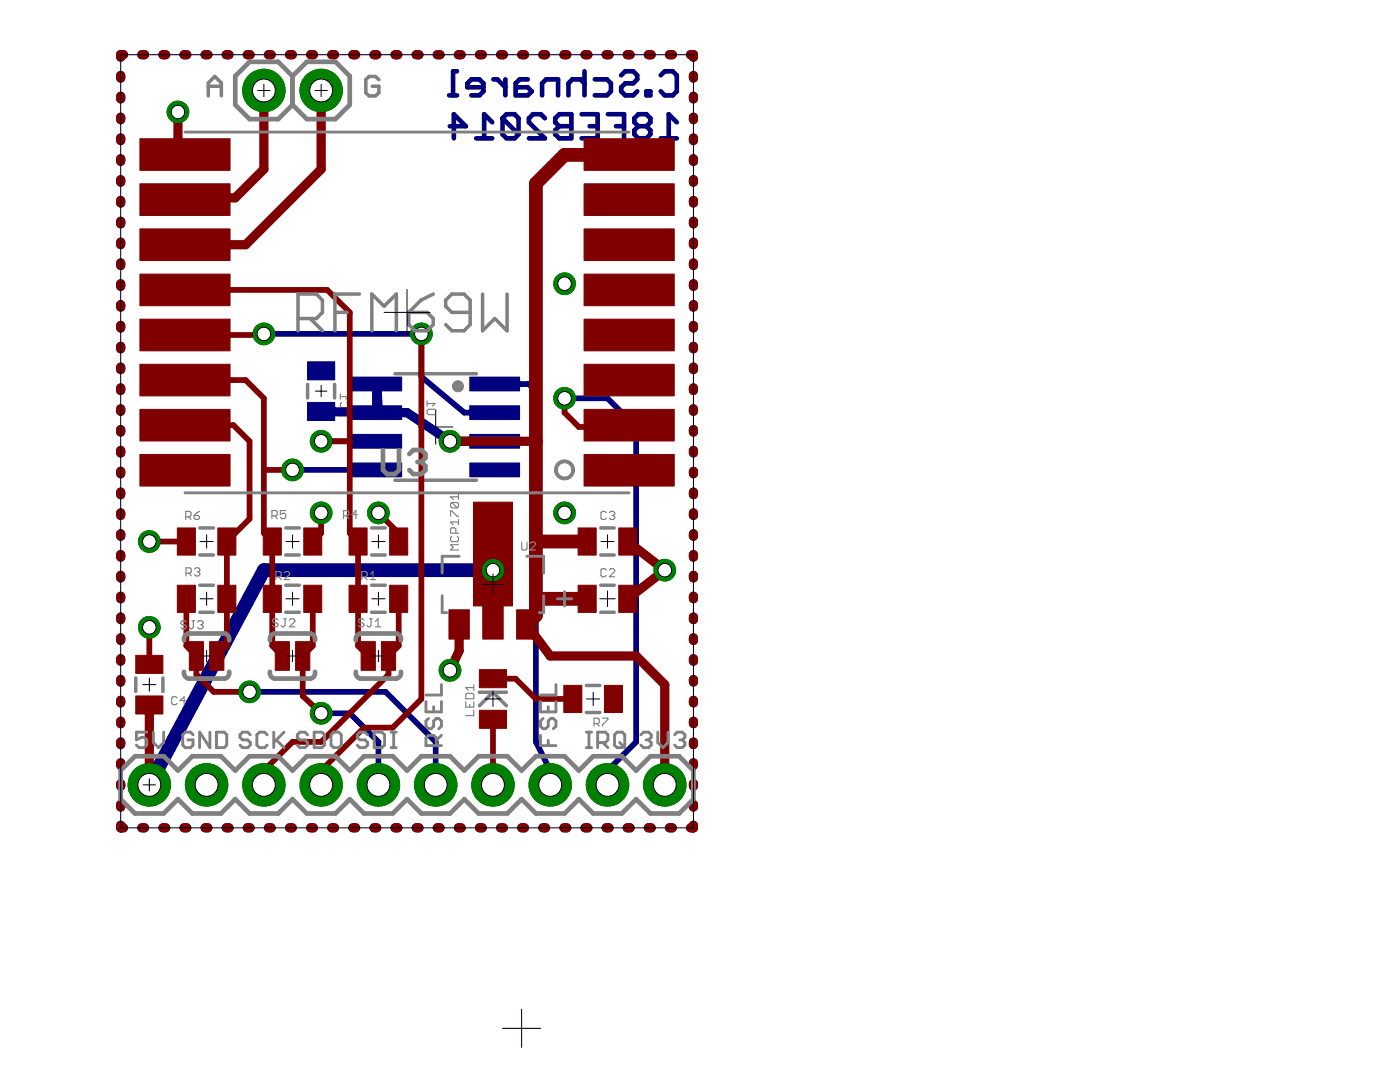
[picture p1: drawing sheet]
<svg xmlns="http://www.w3.org/2000/svg" width="279mm" height="216mm" viewBox="0 0 279 216" stroke-linecap="round" stroke-linejoin="round" font-family="sans-serif">
<path d="M62.9 78h2.3M64.1 76.9v2.3M83.5 85.2h6.9M87 81.7v6.9" fill="none" stroke="#000" stroke-width=".2"/>
<path d="M67.9 78.6v1.1M67.9 79.1h1.6l-.5 .6M85.2 80v1M68.2 80.3l-.3 .3v.5l.3 .3h1.1l.2-.3v-.5l-.2-.3M85.2 80.5h1.6l-.5 .5M86.8 81.7h-1.3l-.3 .2v.6l.3 .2h1.3" fill="none" stroke="#808080" stroke-width=".23"/>
<path d="M61.4 76.7v2.7M66.8 76.7v2.7M78.8 74.6h16.3M78.8 95.8h16.3" fill="none" stroke="#808080" stroke-width=".7"/>
<path d="M90.6 76.4a1.1 1.1 0 0 1 1.7 .1 1.1 1.1 0 0 1-.6 1.6 1.1 1.1 0 0 1-1.4-1h.9a.19 .19 0 0 1 .2-.2 .19 .19 0 0 1 .1 .3 .19 .19 0 0 1-.3 0l-.9-.1z" fill-rule="evenodd" fill="#808080" stroke="#808080" stroke-width=".2"/>
<g fill="none" stroke="#000080" stroke-width=".93">
<path d="M89.6 19h1.6M91.2 14.2h-.8v4.8M96.5 17.4h-3.2v-.8l.8-.8h1.6l.8 .8v1.6l-.8 .8h-1.6M98.5 15.8h.8l1.6 1.6M100.9 15.8v3.2M105.3 15.8h-1.6l-.8 .8v2.4h2.4l.8-.8-.8-.8h-2.4M108.2 19v-2.4l.8-.8h2.4v3.2M116.6 16.6l-.8-.8h-1.6l-.7 .8v2.4M116.6 14.2v4.8M118.7 15.8h2.4l.8 .8v1.6l-.8 .8h-2.4M124 15l.8-.8h1.6l.8 .8v.8l-.8 .8h-1.6l-.8 .8v.8l.8 .8h1.6l.8-.8M129 18.2h.8v.8h-.8z"/>
<path d="M131.9 15l.8-.8h1.6l.8 .8v3.2l-.8 .8h-1.6l-.8-.8M89.8 25.2h3.2l-2.4-2.4v4.8M95 27.6h3.2M98.2 24.4l-1.6-1.6v4.8M100.3 23.6v3.2l.8 .8h1.6l.8-.8M100.3 23.6l.8-.8h1.6l.8 .8v3.2M100.3 23.6l3.2 3.2M108.8 23.6l-.9-.8h-1.5l-.8 .8v.8l3.2 3.2h-3.2M110.8 23.6l.8-.8h2.4v4.8h-2.4l-.8-.8v-.8l.8-.8-.8-.8zM111.6 25.2h2.4M116.1 22.8h3.2v4.8h-3.2M117.7 25.2h1.6"/>
<path d="M121.3 22.8h3.2v4.8M122.9 25.2h1.6M127.4 25.2l-.8-.8v-.8l.8-.8h1.6l.8 .8v.8l-.8 .8M127.4 25.2l-.8 .8v.8l.8 .8h1.6l.8-.8v-.8l-.8-.8M127.4 25.2h1.6M131.9 27.6h3.2M135.1 24.4l-1.6-1.6v4.8"/>
</g>
<g fill="#000080" stroke="#000080" stroke-width=".2">
<path d="M93.7 75.2h10v2.8h-10z"/>
<path d="M93.7 81h10v2.7h-10z"/>
<path d="M93.7 86.7h10v2.7h-10z"/>
<path d="M93.7 92.4h10v2.7h-10z"/>
<path d="M70.2 92.4h10v2.7h-10z"/>
<path d="M70.2 86.7h10v2.7h-10z"/>
<path d="M70.2 81h10v2.7h-10z"/>
<path d="M70.2 75.2h10v2.8h-10z"/>
<path d="M61.4 80.3h5.4v3.6h-5.4z"/>
<path d="M61.4 72.2h5.4v3.6h-5.4z"/>
</g>
<g fill="none" stroke="#000080" stroke-width="1.8">
<path d="M24.1 15.1v.5M24.1 19.2v.5M24.6 10.9h-.5v.5M28.3 10.9h.6M32.5 10.9h.6M36.7 10.9h.6M40.9 10.9h.6M45.1 10.9h.6M49.4 10.9h.5M53.6 10.9h.5M57.8 10.9h.5M62 10.9h.5"/>
<path d="M66.2 10.9h.6M70.4 10.9h.6M74.6 10.9h.6M78.8 10.9h.6M83.1 10.9h.5M87.3 10.9h.5M91.5 10.9h.5M95.7 10.9h.5M99.9 10.9h.6M104.1 10.9h.6M108.3 10.9h.6M112.5 10.9h.6"/>
<path d="M116.8 10.9h.5M121 10.9h.5M125.2 10.9h.6M129.4 10.9h.6M133.6 10.9h.6M137.8 10.9h.6v.5M138.4 15.1v.5M138.4 19.2v.5M24.1 23.4v.5M24.1 27.5v.5M24.1 31.7v.5M24.1 35.9v.4"/>
<path d="M138.4 23.4v.5M138.4 27.5v.5M138.4 31.7v.5M138.4 35.9v.4M24.1 40v.5M24.1 44.2v.5M24.1 48.3v.5M24.1 52.5v.5M24.1 56.6v.5M138.4 40v.5M138.4 44.2v.5M138.4 48.3v.5"/>
<path d="M138.4 52.5v.5M138.4 56.6v.5M24.1 60.8v.5M24.1 64.9v.5M24.1 69.1v.5M24.1 73.3v.4M24.1 77.4v.5M138.4 60.8v.5M138.4 64.9v.5M138.4 69.1v.5M138.4 73.3v.4M138.4 77.4v.5"/>
<path d="M24.1 81.6v.5M24.1 85.7v.5M24.1 89.9v.5M24.1 94v.5M24.1 98.2v.5M64.1 82.1l11.4 .2-.3-5.7v5.7h6l8.6 5.8h8.9M138.4 81.6v.5M138.4 85.7v.5M138.4 89.9v.5M138.4 94v.5M138.4 98.2v.5M24.1 102.3v.5"/>
<path d="M24.1 106.5v.5M24.1 110.7v.5M24.1 114.8v.5M24.1 119v.5M138.4 102.3v.5M138.4 106.5v.5M138.4 110.7v.5M138.4 114.8v.5M138.4 119v.5M24.1 123.1v.5M24.1 127.3v.5M24.1 131.4v.5"/>
<path d="M24.1 135.6v.5M24.1 139.7v.6M138.4 123.1v.5M138.4 127.3v.5M138.4 131.4v.5M138.4 135.6v.5M138.4 139.7v.6M24.1 143.9v.5M24.1 148.1v.5M24.1 152.2v.5M24.1 156.4v.5M138.4 143.9v.5"/>
<path d="M138.4 148.1v.5M138.4 152.2v.5M138.4 156.4v.5M24.1 160.5v.5M24.1 164.7v.5h.5M28.3 165.2h.6M32.5 165.2h.6M36.7 165.2h.6M40.9 165.2h.6M45.1 165.2h.6M49.4 165.2h.5M53.6 165.2h.5"/>
<path d="M57.8 165.2h.5M62 165.2h.5M66.2 165.2h.6M70.4 165.2h.6M74.6 165.2h.6M78.8 165.2h.6M83.1 165.2h.5M87.3 165.2h.5M91.5 165.2h.5M95.7 165.2h.5M99.9 165.2h.6M104.1 165.2h.6"/>
<path d="M108.3 165.2h.6M112.5 165.2h.6M116.8 165.2h.5M121 165.2h.5M125.2 165.2h.6M129.4 165.2h.6M133.6 165.2h.6M138.4 160.5v.5M138.4 164.7v.5h-.6"/>
</g>
<path d="M98.4 113.8h-45.7l-22.9 42.8" fill="none" stroke="#000080" stroke-width="2.8"/>
<path d="M52.7 66.6h31.4v8.6l8.6 7.1h6M98.7 76.6h6.8l1.5 1.4v70l2.8 5.8v2.8M112.7 79.5h8.5l5.8 5.7v62.8l-5.8 5.8v2.8M58.4 93.8h16.8M64.1 88.1h11.1M49.8 138h27.1l10.1 10v8.6M64.1 142.3h5.7l5.7 5.7v8.6" fill="none" stroke="#000080" stroke-width="1.1"/>
<circle cx="52.7" cy="18.1" r="4.2" fill="#008000" stroke="#008000" stroke-width=".2"/>
<circle cx="52.7" cy="18.1" r="2.29" fill="#fff" stroke="#000" stroke-width=".2"/>
<circle cx="64.1" cy="18.1" r="4.2" fill="#008000" stroke="#008000" stroke-width=".2"/>
<circle cx="64.1" cy="18.1" r="2.29" fill="#fff" stroke="#000" stroke-width=".2"/>
<circle cx="29.8" cy="156.6" r="4.2" fill="#008000" stroke="#008000" stroke-width=".2"/>
<circle cx="29.8" cy="156.6" r="2.29" fill="#fff" stroke="#000" stroke-width=".2"/>
<circle cx="41.2" cy="156.6" r="4.2" fill="#008000" stroke="#008000" stroke-width=".2"/>
<circle cx="41.2" cy="156.6" r="2.29" fill="#fff" stroke="#000" stroke-width=".2"/>
<circle cx="52.7" cy="156.6" r="4.2" fill="#008000" stroke="#008000" stroke-width=".2"/>
<circle cx="52.7" cy="156.6" r="2.29" fill="#fff" stroke="#000" stroke-width=".2"/>
<circle cx="64.1" cy="156.6" r="4.2" fill="#008000" stroke="#008000" stroke-width=".2"/>
<circle cx="64.1" cy="156.6" r="2.29" fill="#fff" stroke="#000" stroke-width=".2"/>
<circle cx="75.5" cy="156.6" r="4.2" fill="#008000" stroke="#008000" stroke-width=".2"/>
<circle cx="75.5" cy="156.6" r="2.29" fill="#fff" stroke="#000" stroke-width=".2"/>
<circle cx="87" cy="156.6" r="4.2" fill="#008000" stroke="#008000" stroke-width=".2"/>
<circle cx="87" cy="156.6" r="2.29" fill="#fff" stroke="#000" stroke-width=".2"/>
<circle cx="98.4" cy="156.6" r="4.2" fill="#008000" stroke="#008000" stroke-width=".2"/>
<circle cx="98.4" cy="156.6" r="2.29" fill="#fff" stroke="#000" stroke-width=".2"/>
<circle cx="109.8" cy="156.6" r="4.2" fill="#008000" stroke="#008000" stroke-width=".2"/>
<circle cx="109.8" cy="156.6" r="2.29" fill="#fff" stroke="#000" stroke-width=".2"/>
<circle cx="121.2" cy="156.6" r="4.2" fill="#008000" stroke="#008000" stroke-width=".2"/>
<circle cx="121.2" cy="156.6" r="2.29" fill="#fff" stroke="#000" stroke-width=".2"/>
<circle cx="132.7" cy="156.6" r="4.2" fill="#008000" stroke="#008000" stroke-width=".2"/>
<circle cx="132.7" cy="156.6" r="2.29" fill="#fff" stroke="#000" stroke-width=".2"/>
<circle cx="89.8" cy="88.1" r="2.16" fill="#008000" stroke="#008000" stroke-width=".2"/>
<circle cx="89.8" cy="88.1" r="1.35" fill="#fff" stroke="#000" stroke-width=".2"/>
<circle cx="75.5" cy="102.3" r="2.16" fill="#008000" stroke="#008000" stroke-width=".2"/>
<circle cx="75.5" cy="102.3" r="1.35" fill="#fff" stroke="#000" stroke-width=".2"/>
<circle cx="64.1" cy="102.3" r="2.16" fill="#008000" stroke="#008000" stroke-width=".2"/>
<circle cx="64.1" cy="102.3" r="1.35" fill="#fff" stroke="#000" stroke-width=".2"/>
<circle cx="29.8" cy="108.1" r="2.16" fill="#008000" stroke="#008000" stroke-width=".2"/>
<circle cx="29.8" cy="108.1" r="1.35" fill="#fff" stroke="#000" stroke-width=".2"/>
<circle cx="35.5" cy="22.4" r="2.16" fill="#008000" stroke="#008000" stroke-width=".2"/>
<circle cx="35.5" cy="22.4" r="1.35" fill="#fff" stroke="#000" stroke-width=".2"/>
<circle cx="29.8" cy="125.2" r="2.16" fill="#008000" stroke="#008000" stroke-width=".2"/>
<circle cx="29.8" cy="125.2" r="1.35" fill="#fff" stroke="#000" stroke-width=".2"/>
<circle cx="132.7" cy="113.8" r="2.16" fill="#008000" stroke="#008000" stroke-width=".2"/>
<circle cx="132.7" cy="113.8" r="1.35" fill="#fff" stroke="#000" stroke-width=".2"/>
<circle cx="89.8" cy="133.8" r="2.16" fill="#008000" stroke="#008000" stroke-width=".2"/>
<circle cx="89.8" cy="133.8" r="1.35" fill="#fff" stroke="#000" stroke-width=".2"/>
<circle cx="112.7" cy="56.6" r="2.16" fill="#008000" stroke="#008000" stroke-width=".2"/>
<circle cx="112.7" cy="56.6" r="1.35" fill="#fff" stroke="#000" stroke-width=".2"/>
<circle cx="112.7" cy="102.3" r="2.16" fill="#008000" stroke="#008000" stroke-width=".2"/>
<circle cx="112.7" cy="102.3" r="1.35" fill="#fff" stroke="#000" stroke-width=".2"/>
<circle cx="98.4" cy="113.8" r="2.16" fill="#008000" stroke="#008000" stroke-width=".2"/>
<circle cx="98.4" cy="113.8" r="1.35" fill="#fff" stroke="#000" stroke-width=".2"/>
<circle cx="52.7" cy="66.6" r="2.16" fill="#008000" stroke="#008000" stroke-width=".2"/>
<circle cx="52.7" cy="66.6" r="1.35" fill="#fff" stroke="#000" stroke-width=".2"/>
<circle cx="84.1" cy="66.6" r="2.16" fill="#008000" stroke="#008000" stroke-width=".2"/>
<circle cx="84.1" cy="66.6" r="1.35" fill="#fff" stroke="#000" stroke-width=".2"/>
<circle cx="112.7" cy="79.5" r="2.16" fill="#008000" stroke="#008000" stroke-width=".2"/>
<circle cx="112.7" cy="79.5" r="1.35" fill="#fff" stroke="#000" stroke-width=".2"/>
<circle cx="64.1" cy="142.3" r="2.16" fill="#008000" stroke="#008000" stroke-width=".2"/>
<circle cx="64.1" cy="142.3" r="1.35" fill="#fff" stroke="#000" stroke-width=".2"/>
<circle cx="49.8" cy="138" r="2.16" fill="#008000" stroke="#008000" stroke-width=".2"/>
<circle cx="49.8" cy="138" r="1.35" fill="#fff" stroke="#000" stroke-width=".2"/>
<circle cx="58.4" cy="93.8" r="2.16" fill="#008000" stroke="#008000" stroke-width=".2"/>
<circle cx="58.4" cy="93.8" r="1.35" fill="#fff" stroke="#000" stroke-width=".2"/>
<circle cx="64.1" cy="88.1" r="2.16" fill="#008000" stroke="#008000" stroke-width=".2"/>
<circle cx="64.1" cy="88.1" r="1.35" fill="#fff" stroke="#000" stroke-width=".2"/>
<g fill="#800000" stroke="#800000" stroke-width=".2">
<path d="M27.9 63.7h18v6.3h-18z"/>
<path d="M27.9 54.7h18v6.3h-18z"/>
<path d="M27.9 72.7h18v6.3h-18z"/>
<path d="M27.9 81.7h18v6.3h-18z"/>
<path d="M27.9 90.7h18v6.3h-18z"/>
<path d="M27.9 45.7h18v6.3h-18z"/>
<path d="M27.9 36.7h18v6.3h-18z"/>
<path d="M27.9 27.7h18v6.3h-18z"/>
<path d="M116.6 27.7h18v6.3h-18z"/>
<path d="M116.6 36.7h18v6.3h-18z"/>
<path d="M116.6 45.7h18v6.3h-18z"/>
<path d="M116.6 54.7h18v6.3h-18z"/>
<path d="M116.6 63.7h18v6.3h-18z"/>
<path d="M116.6 72.7h18v6.3h-18z"/>
<path d="M116.6 81.7h18v6.3h-18z"/>
<path d="M116.6 90.7h18v6.3h-18z"/>
<path d="M96.4 120.9h4v6.6h-4z"/>
<path d="M103.1 121.7h4.1v5.8h-4.1z"/>
<path d="M89.6 121.7h4.1v5.8h-4.1z"/>
<path d="M94.5 100.2h7.8v20.7h-7.8z"/>
<path d="M69.7 116.8h3.6v5.4h-3.6z"/>
<path d="M77.8 116.8h3.6v5.4h-3.6z"/>
<path d="M52.5 116.8h3.6v5.4h-3.6z"/>
<path d="M60.6 116.8h3.6v5.4h-3.6z"/>
<path d="M43.5 116.8h3.6v5.4h-3.6z"/>
<path d="M35.4 116.8h3.6v5.4h-3.6z"/>
<path d="M77.8 105.3h3.6v5.5h-3.6z"/>
<path d="M69.7 105.3h3.6v5.5h-3.6z"/>
<path d="M60.6 105.3h3.6v5.5h-3.6z"/>
<path d="M52.5 105.3h3.6v5.5h-3.6z"/>
<path d="M35.4 105.3h3.6v5.5h-3.6z"/>
<path d="M43.5 105.3h3.6v5.5h-3.6z"/>
<path d="M27.1 138.9h5.4v3.6h-5.4z"/>
<path d="M27.1 130.8h5.4v3.6h-5.4z"/>
<path d="M115.4 105.3h3.6v5.5h-3.6z"/>
<path d="M123.5 105.3h3.6v5.5h-3.6z"/>
<path d="M72.1 128h2.8v5.8h-2.8z"/>
<path d="M76.1 128h2.9v5.8h-2.9z"/>
<path d="M54.9 128h2.9v5.8h-2.9z"/>
<path d="M59 128h2.8v5.8h-2.8z"/>
<path d="M41.8 128h2.9v5.8h-2.9z"/>
<path d="M37.8 128h2.8v5.8h-2.8z"/>
<path d="M115.4 116.8h3.6v5.4h-3.6z"/>
<path d="M123.5 116.8h3.6v5.4h-3.6z"/>
<path d="M120.6 136.8h3.6v5.4h-3.6z"/>
<path d="M112.5 136.8h3.6v5.4h-3.6z"/>
<path d="M95.7 141.7h5.4v3.6h-5.4z"/>
<path d="M95.7 133.6h5.4v3.6h-5.4z"/>
</g>
<path d="M125.5 30.9h-12.8l-5.7 5.7v86.2l-1.9 1.8M107 108.1h10.2M107 119.5h10.2" fill="none" stroke="#800000" stroke-width="2.8"/>
<g fill="none" stroke="#800000" stroke-width="1.1">
<path d="M35.5 29.4l1.4 1.4M37.3 39.5l-.4 .3M125.6 30.8l-.1 .1M36.9 57.8h28.4l4.5 4.5v44.1l1.7 1.7v20.8l2 2M36.9 48.8l-1.4 1.4v.7M36.9 75.8h12.1l3.7 3.7v26.9l1.6 1.7v20.8l2 2M52.7 66.6l-1.3 .2h-14.5M84.1 66.6v72.9l-5.7 5.7h-5.7l-8.6 8.6v2.8M112.7 79.5v2.8l2.8 2.9h5.7v-.4h4.4M36.9 84.8h9.7l3.2 3.3v15.4l-4.5 4.6v20.8l-2 2M52.7 93.8h5.7M64.1 88.1h5.7"/>
<path d="M29.8 108.1h7.4M37.2 119.5v9.4l2 2v3.7l3.5 3.4h7.1M62.4 119.5v9.4l-2 2v8l3.7 3.4M64.1 102.3v4.1l-1.7 1.7M75.5 102.3l4.1 4.1v1.7M79.6 119.5v9.4l-2.1 2v3.7l-13.4 13.4h-5.7l-5.7 5.8v2.8M98.4 113.8v10.4M29.8 125.2v7.4M98.4 135.4h4.5l4.1 4.1h7.3M105.1 124.2v.4M98.4 143.5v13.1"/>
</g>
<g fill="none" stroke="#800000" stroke-width="1.8">
<path d="M24.1 15.1v.5M24.1 19.2v.5M24.6 10.9h-.5v.5M28.3 10.9h.6M32.5 10.9h.6M36.7 10.9h.6M40.9 10.9h.6M45.1 10.9h.6M49.4 10.9h.5M52.7 18.1v15.7l-5.8 5.7h-9.6M53.6 10.9h.5M57.8 10.9h.5"/>
<path d="M62 10.9h.5M64.1 18.1v15.7l-15.1 15h-12.1M66.2 10.9h.6M70.4 10.9h.6M74.6 10.9h.6M78.8 10.9h.6M83.1 10.9h.5M87.3 10.9h.5M91.5 10.9h.5M95.7 10.9h.5M99.9 10.9h.6M104.1 10.9h.6"/>
<path d="M108.3 10.9h.6M112.5 10.9h.6M116.8 10.9h.5M121 10.9h.5M125.2 10.9h.6M129.4 10.9h.6M133.6 10.9h.6M137.8 10.9h.6v.5M138.4 15.1v.5M138.4 19.2v.5M24.1 23.4v.5M24.1 27.5v.5"/>
<path d="M24.1 31.7v.5M24.1 35.9v.4M35.5 22.4v7M138.4 23.4v.5M138.4 27.5v.5M138.4 31.7v.5M138.4 35.9v.4M24.1 40v.5M24.1 44.2v.5M24.1 48.3v.5M24.1 52.5v.5M24.1 56.6v.5"/>
<path d="M138.4 40v.5M138.4 44.2v.5M138.4 48.3v.5M138.4 52.5v.5M138.4 56.6v.5M24.1 60.8v.5M24.1 64.9v.5M24.1 69.1v.5M24.1 73.3v.4M24.1 77.4v.5M138.4 60.8v.5M138.4 64.9v.5"/>
<path d="M138.4 69.1v.5M138.4 73.3v.4M138.4 77.4v.5M24.1 81.6v.5M24.1 85.7v.5M24.1 89.9v.5M24.1 94v.5M24.1 98.2v.5M89.8 88.1h17.2M138.4 81.6v.5M138.4 85.7v.5M138.4 89.9v.5"/>
<path d="M138.4 94v.5M138.4 98.2v.5M24.1 102.3v.5M24.1 106.5v.5M24.1 110.7v.5M24.1 114.8v.5M24.1 119v.5M125.3 108.1l7.4 5.7-7.4 5.7M138.4 102.3v.5M138.4 106.5v.5M138.4 110.7v.5M138.4 114.8v.5"/>
<path d="M138.4 119v.5M24.1 123.1v.5M24.1 127.3v.5M24.1 131.4v.5M24.1 135.6v.5M24.1 139.7v.6M91.6 124.6v5.3l-1.8 3.9M105.1 124.6l4.7 6.3h17.2l5.7 5.7v20M138.4 123.1v.5M138.4 127.3v.5M138.4 131.4v.5M138.4 135.6v.5"/>
<path d="M138.4 139.7v.6M24.1 143.9v.5M24.1 148.1v.5M24.1 152.2v.5M24.1 156.4v.5M29.8 140.7v15.9M138.4 143.9v.5M138.4 148.1v.5M138.4 152.2v.5M138.4 156.4v.5M24.1 160.5v.5M24.1 164.7v.5h.5"/>
<path d="M28.3 165.2h.6M32.5 165.2h.6M36.7 165.2h.6M40.9 165.2h.6M45.1 165.2h.6M49.4 165.2h.5M53.6 165.2h.5M57.8 165.2h.5M62 165.2h.5M66.2 165.2h.6M70.4 165.2h.6M74.6 165.2h.6"/>
<path d="M78.8 165.2h.6M83.1 165.2h.5M87.3 165.2h.5M91.5 165.2h.5M95.7 165.2h.5M99.9 165.2h.6M104.1 165.2h.6M108.3 165.2h.6M112.5 165.2h.6M116.8 165.2h.5M121 165.2h.5M125.2 165.2h.6"/>
<path d="M129.4 165.2h.6M133.6 165.2h.6M138.4 160.5v.5M138.4 164.7v.5h-.6"/>
</g>
<circle cx="52.7" cy="18.1" r="4.2" fill="#008000" stroke="#008000" stroke-width=".2"/>
<circle cx="52.7" cy="18.1" r="2.29" fill="#fff" stroke="#000" stroke-width=".2"/>
<circle cx="64.1" cy="18.1" r="4.2" fill="#008000" stroke="#008000" stroke-width=".2"/>
<circle cx="64.1" cy="18.1" r="2.29" fill="#fff" stroke="#000" stroke-width=".2"/>
<circle cx="29.8" cy="156.6" r="4.2" fill="#008000" stroke="#008000" stroke-width=".2"/>
<circle cx="29.8" cy="156.6" r="2.29" fill="#fff" stroke="#000" stroke-width=".2"/>
<circle cx="41.2" cy="156.6" r="4.2" fill="#008000" stroke="#008000" stroke-width=".2"/>
<circle cx="41.2" cy="156.6" r="2.29" fill="#fff" stroke="#000" stroke-width=".2"/>
<circle cx="52.7" cy="156.6" r="4.2" fill="#008000" stroke="#008000" stroke-width=".2"/>
<circle cx="52.7" cy="156.6" r="2.29" fill="#fff" stroke="#000" stroke-width=".2"/>
<circle cx="64.1" cy="156.6" r="4.2" fill="#008000" stroke="#008000" stroke-width=".2"/>
<circle cx="64.1" cy="156.6" r="2.29" fill="#fff" stroke="#000" stroke-width=".2"/>
<circle cx="75.5" cy="156.6" r="4.2" fill="#008000" stroke="#008000" stroke-width=".2"/>
<circle cx="75.5" cy="156.6" r="2.29" fill="#fff" stroke="#000" stroke-width=".2"/>
<circle cx="87" cy="156.6" r="4.2" fill="#008000" stroke="#008000" stroke-width=".2"/>
<circle cx="87" cy="156.6" r="2.29" fill="#fff" stroke="#000" stroke-width=".2"/>
<circle cx="98.4" cy="156.6" r="4.2" fill="#008000" stroke="#008000" stroke-width=".2"/>
<circle cx="98.4" cy="156.6" r="2.29" fill="#fff" stroke="#000" stroke-width=".2"/>
<circle cx="109.8" cy="156.6" r="4.2" fill="#008000" stroke="#008000" stroke-width=".2"/>
<circle cx="109.8" cy="156.6" r="2.29" fill="#fff" stroke="#000" stroke-width=".2"/>
<circle cx="121.2" cy="156.6" r="4.2" fill="#008000" stroke="#008000" stroke-width=".2"/>
<circle cx="121.2" cy="156.6" r="2.29" fill="#fff" stroke="#000" stroke-width=".2"/>
<circle cx="132.7" cy="156.6" r="4.2" fill="#008000" stroke="#008000" stroke-width=".2"/>
<circle cx="132.7" cy="156.6" r="2.29" fill="#fff" stroke="#000" stroke-width=".2"/>
<circle cx="89.8" cy="88.1" r="2.16" fill="#008000" stroke="#008000" stroke-width=".2"/>
<circle cx="89.8" cy="88.1" r="1.35" fill="#fff" stroke="#000" stroke-width=".2"/>
<circle cx="75.5" cy="102.3" r="2.16" fill="#008000" stroke="#008000" stroke-width=".2"/>
<circle cx="75.5" cy="102.3" r="1.35" fill="#fff" stroke="#000" stroke-width=".2"/>
<circle cx="64.1" cy="102.3" r="2.16" fill="#008000" stroke="#008000" stroke-width=".2"/>
<circle cx="64.1" cy="102.3" r="1.35" fill="#fff" stroke="#000" stroke-width=".2"/>
<circle cx="29.8" cy="108.1" r="2.16" fill="#008000" stroke="#008000" stroke-width=".2"/>
<circle cx="29.8" cy="108.1" r="1.35" fill="#fff" stroke="#000" stroke-width=".2"/>
<circle cx="35.5" cy="22.4" r="2.16" fill="#008000" stroke="#008000" stroke-width=".2"/>
<circle cx="35.5" cy="22.4" r="1.35" fill="#fff" stroke="#000" stroke-width=".2"/>
<circle cx="29.8" cy="125.2" r="2.16" fill="#008000" stroke="#008000" stroke-width=".2"/>
<circle cx="29.8" cy="125.2" r="1.35" fill="#fff" stroke="#000" stroke-width=".2"/>
<circle cx="132.7" cy="113.8" r="2.16" fill="#008000" stroke="#008000" stroke-width=".2"/>
<circle cx="132.7" cy="113.8" r="1.35" fill="#fff" stroke="#000" stroke-width=".2"/>
<circle cx="89.8" cy="133.8" r="2.16" fill="#008000" stroke="#008000" stroke-width=".2"/>
<circle cx="89.8" cy="133.8" r="1.35" fill="#fff" stroke="#000" stroke-width=".2"/>
<circle cx="112.7" cy="56.6" r="2.16" fill="#008000" stroke="#008000" stroke-width=".2"/>
<circle cx="112.7" cy="56.6" r="1.35" fill="#fff" stroke="#000" stroke-width=".2"/>
<circle cx="112.7" cy="102.3" r="2.16" fill="#008000" stroke="#008000" stroke-width=".2"/>
<circle cx="112.7" cy="102.3" r="1.35" fill="#fff" stroke="#000" stroke-width=".2"/>
<circle cx="98.4" cy="113.8" r="2.16" fill="#008000" stroke="#008000" stroke-width=".2"/>
<circle cx="98.4" cy="113.8" r="1.35" fill="#fff" stroke="#000" stroke-width=".2"/>
<circle cx="52.7" cy="66.6" r="2.16" fill="#008000" stroke="#008000" stroke-width=".2"/>
<circle cx="52.7" cy="66.6" r="1.35" fill="#fff" stroke="#000" stroke-width=".2"/>
<circle cx="84.1" cy="66.6" r="2.16" fill="#008000" stroke="#008000" stroke-width=".2"/>
<circle cx="84.1" cy="66.6" r="1.35" fill="#fff" stroke="#000" stroke-width=".2"/>
<circle cx="112.7" cy="79.5" r="2.16" fill="#008000" stroke="#008000" stroke-width=".2"/>
<circle cx="112.7" cy="79.5" r="1.35" fill="#fff" stroke="#000" stroke-width=".2"/>
<circle cx="64.1" cy="142.3" r="2.16" fill="#008000" stroke="#008000" stroke-width=".2"/>
<circle cx="64.1" cy="142.3" r="1.35" fill="#fff" stroke="#000" stroke-width=".2"/>
<circle cx="49.8" cy="138" r="2.16" fill="#008000" stroke="#008000" stroke-width=".2"/>
<circle cx="49.8" cy="138" r="1.35" fill="#fff" stroke="#000" stroke-width=".2"/>
<circle cx="58.4" cy="93.8" r="2.16" fill="#008000" stroke="#008000" stroke-width=".2"/>
<circle cx="58.4" cy="93.8" r="1.35" fill="#fff" stroke="#000" stroke-width=".2"/>
<circle cx="64.1" cy="88.1" r="2.16" fill="#008000" stroke="#008000" stroke-width=".2"/>
<circle cx="64.1" cy="88.1" r="1.35" fill="#fff" stroke="#000" stroke-width=".2"/>
<g fill="none" stroke="#808080" stroke-width=".7">
<path d="M41.6 19.1v-2.5l1.3-1.3 1.3 1.3v2.5M41.6 17.2h2.6M75.6 15.9l-.6-.6h-1.3l-.7 .6v2.6l.7 .6h1.3l.6-.6v-1.3h-1.3M71.7 58.7h-4.9v7.3M86.5 58.7l-2.5 1.2-2.4 2.4M96.3 58.7v7.3l2.4-2.4 2.5 2.4v-7.3M59.5 63.6h3.6l1.2-1.3v-2.4l-1.2-1.2h-3.6v7.3M61.9 63.6l2.4 2.4M66.8 62.3h2.5M74.2 66v-7.3l2.4 2.4 2.5-2.4v7.3M81.6 62.3h3.6l1.3 1.3v1.2l-1.3 1.2h-2.4l-1.2-1.2zM93.8 62.3h-3.6l-1.3-1.2v-1.2l1.3-1.2h2.4l1.2 1.2v4.9l-1.2 1.2h-2.4l-1.3-1.2"/>
<path d="M39.9 116.8h2.7M39.9 110.7h2.7M39.9 105.3h2.7M57 116.8h2.7M57 110.7h2.7M57 105.3h2.7M74.2 116.8h2.7M74.2 110.7h2.7M74.2 105.3h2.7M119.9 116.8h2.7M119.9 110.7h2.7M119.9 105.3h2.7"/>
<path d="M27.1 135.3v2.7M32.5 135.3v2.7M39.9 122.2h2.7M57 122.2h2.7M74.2 122.2h2.7M95.7 138.1h5.4M117 136.8h2.7M119.9 122.2h2.7M95.7 140.8l2.7-2.7 2.7 2.7M117 142.2h2.7"/>
</g>
<g fill="none" stroke="#808080" stroke-width=".57">
<path d="M36.9 26.4h88.7M36.9 98.3h88.7M88.2 118.9v3.3h1M91.6 111h-3.4v3.4M105.1 111h3.4v3.4M108.5 118.9v3.3h-.9M111.2 119.5h2.9M112.7 118v2.9M85 140v2h3.1v-2M88.1 136.6v2.1h-3.1M107.9 140v2h3.1v-2M111 136.6v2.1h-3.1"/>
<path d="M29.3 146.1h-2.1v1.5l1.1-.5h.5l.5 .5v1.1l-.5 .5h-1.1l-.5-.5M30.6 146.1v2.1l1 1 1.1-1v-2.1M38.5 146.6l-.5-.5h-1l-.5 .5v2.1l.5 .5h1l.5-.5v-1.1h-1M41.9 146.1v3.1l-2.1-3.1v3.1M43.2 146.1h1.5l.6 .5v2.1l-.6 .5h-1.5zM50 146.6l-.6-.5h-1l-.5 .5v.5l.5 .5h1l.6 .6v.5l-.6 .5h-1l-.5-.5M53.3 146.6l-.5-.5h-1l-.5 .5v2.1l.5 .5h1l.5-.5M54.6 146.1v3.1M55.1 147.6l1.6 1.6M56.7 146.1l-2.1 2.1M61.4 146.6l-.5-.5h-1.1l-.5 .5v.5l.5 .5h1.1l.5 .6v.5l-.5 .5h-1.1l-.5-.5M62.7 146.1h1.5l.5 .5v2.1l-.5 .5h-1.5z"/>
<path d="M66.6 146.1h1l.5 .5v2.1l-.5 .5h-1l-.5-.5v-2.1zM73.4 146.6l-.5-.5h-1.1l-.5 .5v.5l.5 .5h1.1l.5 .6v.5l-.5 .5h-1.1l-.5-.5M74.7 146.1h1.5l.6 .5v2.1l-.6 .5h-1.5zM78 146.1h1.1M78 149.2h1.1M78.6 146.1v3.1M85.5 143.4l-.5 .5v1l.5 .5h.5l.6-.5v-1l.5-.5h.5l.5 .5v1l-.5 .5M86.6 141v1M87.1 148.8v-1.6l-.5-.5h-1.1l-.5 .5v1.6h3.1M88.1 146.7l-1 1M107.9 146.7v2.1h3.1M108.4 143.4l-.5 .5v1l.5 .5h.5l.5-.5v-1l.5-.5h.5l.6 .5v1l-.6 .5"/>
<path d="M109.4 141v1M109.4 147.7v1.1M117 146.1h1.1M117 149.2h1.1M117.5 146.1v3.1M119.3 148.2h1.5l.5-.6v-1l-.5-.5h-1.5v3.1M120.3 148.2l1 1M123.1 146.1h1.1l.5 .5v2.1l-.5 .5h-1.1l-.5-.5v-2.1zM123.7 148.2l1 1M127.9 146.6l.5-.5h1l.6 .5v.5l-.6 .5M128.9 147.6h.5M129.4 147.6l.6 .6v.5l-.6 .5h-1l-.5-.5"/>
<path d="M131.3 146.1v2.1l1 1 1-1v-2.1M134.6 146.6l.5-.5h1.1l.5 .5v.5l-.5 .5M135.7 147.6h.5M136.2 147.6l.5 .6v.5l-.5 .5h-1.1l-.5-.5"/>
</g>
<path d="M111.1 92.6a2 2 0 0 1 3.2 0 2 2 0 0 1-1 3.1 2 2 0 0 1-2.6-1.9h.5a1.43 1.43 0 0 1 2-1.4 1.43 1.43 0 0 1 .4 2.4 1.43 1.43 0 0 1-2.3-.7l-.1-.3h-.5v-.5z" fill-rule="evenodd" fill="#808080" stroke="#808080" stroke-width=".2"/>
<g fill="none" stroke="#808080" stroke-width=".23">
<path d="M91.5 98.6v1.1M91.5 99.1h-1.6l.5 .6M37.1 103.1h.8l.2-.3v-.5l-.2-.3h-.8v1.7M37.1 114.4h.8l.3-.3v-.5l-.3-.3h-.8v1.6M37.6 103.1l.5 .6M37.7 114.4l.5 .5M38.7 102.8h.8l.3 .3v.3l-.3 .3h-.5l-.3-.3zM38.8 113.6l.3-.3h.5l.3 .3v.2l-.3 .3M39.3 114.1h.3M39.6 114.1l.3 .3v.2l-.3 .3h-.5l-.3-.3M39.8 102l-1.1 .8M54.3 102.9h.8l.2-.2v-.5l-.2-.3h-.8v1.6"/>
<path d="M54.8 102.9l.5 .6M55.1 115.1h.8l.2-.2v-.6l-.2-.3h-.8v1.7M55.6 115.1l.5 .6M56.7 114.3l.3-.3h.6l.2 .3v.3l-1.1 1.1h1.1M57 101.9h-1.1v.8l.6-.3h.2l.3 .3v.5l-.3 .3h-.5l-.3-.3M68.6 102.9h.7l.3-.2v-.5l-.3-.3h-.7v1.6M69.1 102.9l.5 .6M71.3 102.7h-1.1l.8-.8v1.6M72.2 115.1h.8l.3-.2v-.6l-.3-.3h-.8v1.7M72.7 115.1l.6 .6M73.9 114.6l.5-.6v1.7M73.9 115.7h1.1"/>
<path d="M89.9 103v-1h.3l1 1h.3M90.2 107l-.3 .3v.5l.3 .3h1l.3-.3v-.5l-.3-.3M90.2 100.3l-.3 .2v.6l.3 .2h1M90.2 100.3h1l.3 .2v.6l-.3 .2M90.2 100.3l1 1M91 106.4v-.8l-.3-.3h-.5l-.3 .3v.8h1.6M91.5 108.7h-1.6l.5 .5-.5 .5h1.6M91.5 103.6v1.1M91.5 104.2h-1.6l.5 .5M104.1 108.2v1.3l.3 .2h.5l.3-.2v-1.3M105.8 108.4l.3-.2h.5l.3 .2v.3l-1.1 1h1.1M121 113.7l-.3-.2h-.5l-.3 .2v1.1l.3 .3h.5l.3-.3"/>
<path d="M121 102.3l-.3-.3h-.5l-.3 .3v1.1l.3 .3h.5l.3-.3M121.6 113.7l.3-.2h.5l.3 .2v.3l-1.1 1.1h1.1M121.6 102.3l.3-.3h.5l.3 .3v.3l-.3 .2M122.1 102.8h.3M122.4 102.8l.3 .3v.3l-.3 .3h-.5l-.3-.3M35.3 139.3l-.2-.3h-.6l-.2 .3v1.1l.2 .2h.6l.2-.2M37 139.8h-1.1l.8-.8v1.6M37.2 124.1l-.3-.2h-.5l-.3 .2v.3l.3 .3h.5l.3 .2v.3l-.3 .3h-.5l-.3-.3M38.3 123.9h.5M38.6 123.9v1.3l-.3 .3h-.3l-.2-.3M39.5 124.1l.2-.2h.6l.2 .2v.3l-.2 .3M40 124.7h.3"/>
<path d="M40.3 124.7l.2 .2v.3l-.2 .3h-.6l-.2-.3M55.5 123.7l-.3-.2h-.5l-.3 .2v.3l.3 .3h.5l.3 .2v.3l-.3 .3h-.5l-.3-.3M56.6 123.5h.5M56.9 123.5v1.3l-.3 .3h-.3l-.2-.3M57.8 123.7l.2-.2h.6l.2 .2v.3l-1 1.1h1M72.6 123.7l-.3-.2h-.5l-.3 .2v.3l.3 .3h.5l.3 .2v.3l-.3 .3h-.5l-.3-.3M73.8 123.5h.5M74 123.5v1.3l-.2 .3h-.3l-.3-.3M74.9 125.1h1.1M74.9 124l.6-.5v1.6M92.9 138.6l.3-.3h1.1l.3 .3v.8h-1.7zM94.6 136.7v1"/>
<path d="M94.6 137.2h-1.7l.6 .5M92.9 140v1.1h1.7v-1.1M93.7 140.6v.5M94.6 141.7v1.1h-1.7M118.6 144.4h.8l.2-.3v-.5l-.2-.3h-.8v1.6M119.1 144.4l.5 .5M120.2 143.3h1.1v.3l-1.1 1v.3"/>
</g>
<g fill="none" stroke="#808080" stroke-width=".93">
<path d="M58.4 15.2l-2.9-2.9h-5.7l-2.9 2.9v5.7l2.9 2.9h5.7l2.9-2.9M58.4 15.2l2.8-2.9h5.8l2.8 2.9v5.7l-2.8 2.9h-5.8l-2.8-2.9M58.4 15.2v5.7M76.4 89.8v4l.8 .8h1.6l.8-.8v-4M81.7 90.6l.8-.8h1.6l.8 .8v.8l-.8 .8M83.3 92.2h.8M84.1 92.2l.8 .8v.8l-.8 .8h-1.6l-.8-.8M36.7 134l.1 .8 .4 .4 .4 .2h7.2l.5-.2 .3-.4 .1-.8M36.7 127.8l.1-.8 .4-.4 .4-.2h7.2l.5 .2 .3 .4 .1 .8M53.9 127.8l.1-.8 .3-.4 .5-.2h7.2l.6 .4 .3 .4v.6M53.9 134l.1 .8 .3 .4 .5 .2h7.2l.6-.4 .3-.4v-.6M71 127.8l.1-.8 .4-.4 .4-.2h7.2l.7 .4 .2 .4v.6"/>
<path d="M71 134l.1 .8 .4 .4 .4 .2h7.2l.7-.4 .2-.4v-.6M26.9 150.9h5.8l2.8 2.9 2.9-2.9h5.7l2.8 2.9 2.9-2.9h5.7l2.9 2.9 2.8-2.9h5.8l2.8 2.9 2.9-2.9h5.7l2.8 2.9 2.9-2.9h5.7l2.9 2.9 2.8-2.9h5.7l2.9 2.9 2.9-2.9h5.7l2.8 2.9 2.9-2.9h5.7l2.9 2.9 2.8-2.9h5.7l2.9 2.9v5.7l-2.9 2.8h-5.7l-2.8-2.8-2.9 2.8h-5.7l-2.9-2.8-2.8 2.8h-5.7l-2.9-2.8-2.9 2.8h-5.7l-2.8-2.8-2.9 2.8h-5.7l-2.9-2.8-2.8 2.8h-5.7l-2.9-2.8-2.8 2.8h-5.8l-2.8-2.8-2.9 2.8h-5.7l-2.9-2.8-2.8 2.8h-5.7l-2.9-2.8-2.8 2.8h-5.8l-2.8-2.8v-5.7z"/>
</g>
<g fill="none" stroke="#000" stroke-width=".2">
<path d="M24.1 10.9h114.3v154.3h-114.3zM51.4 18.1h2.5M52.7 16.8v2.5M62.9 18.1h2.4M64.1 16.8v2.5M81.2 57.8v9.1M76.7 62.3h9.1M39.9 119.5h2.6M39.9 108.1h2.6M41.2 106.7v2.7M41.2 118.2v2.6M57.1 119.5h2.6"/>
<path d="M57.1 108.1h2.6M58.4 106.7v2.7M58.4 118.2v2.6M74.2 119.5h2.6M74.2 108.1h2.6M75.5 106.7v2.7M75.5 118.2v2.6M96.3 116.6h4.2M98.4 114.5v4.2M119.7 119.5h3.1M119.9 108.1h2.7M121.2 106.7v2.7"/>
<path d="M121.2 117.9v3.1M28.5 136.6h2.6M29.8 135.3v2.6M40.1 130.9h2.3M41.2 129.8v2.2M57.2 130.9h2.3M58.4 129.8v2.2M74.4 130.9h2.3M75.5 129.8v2.2M96.9 139.5h3M98.4 138v3M117.1 139.5h2.6"/>
<path d="M118.4 138.2v2.6M28.6 156.6h2.4M29.8 155.4v2.4M100.3 205.2h7.6M104.1 201.4v7.6"/>
</g>
</svg>
